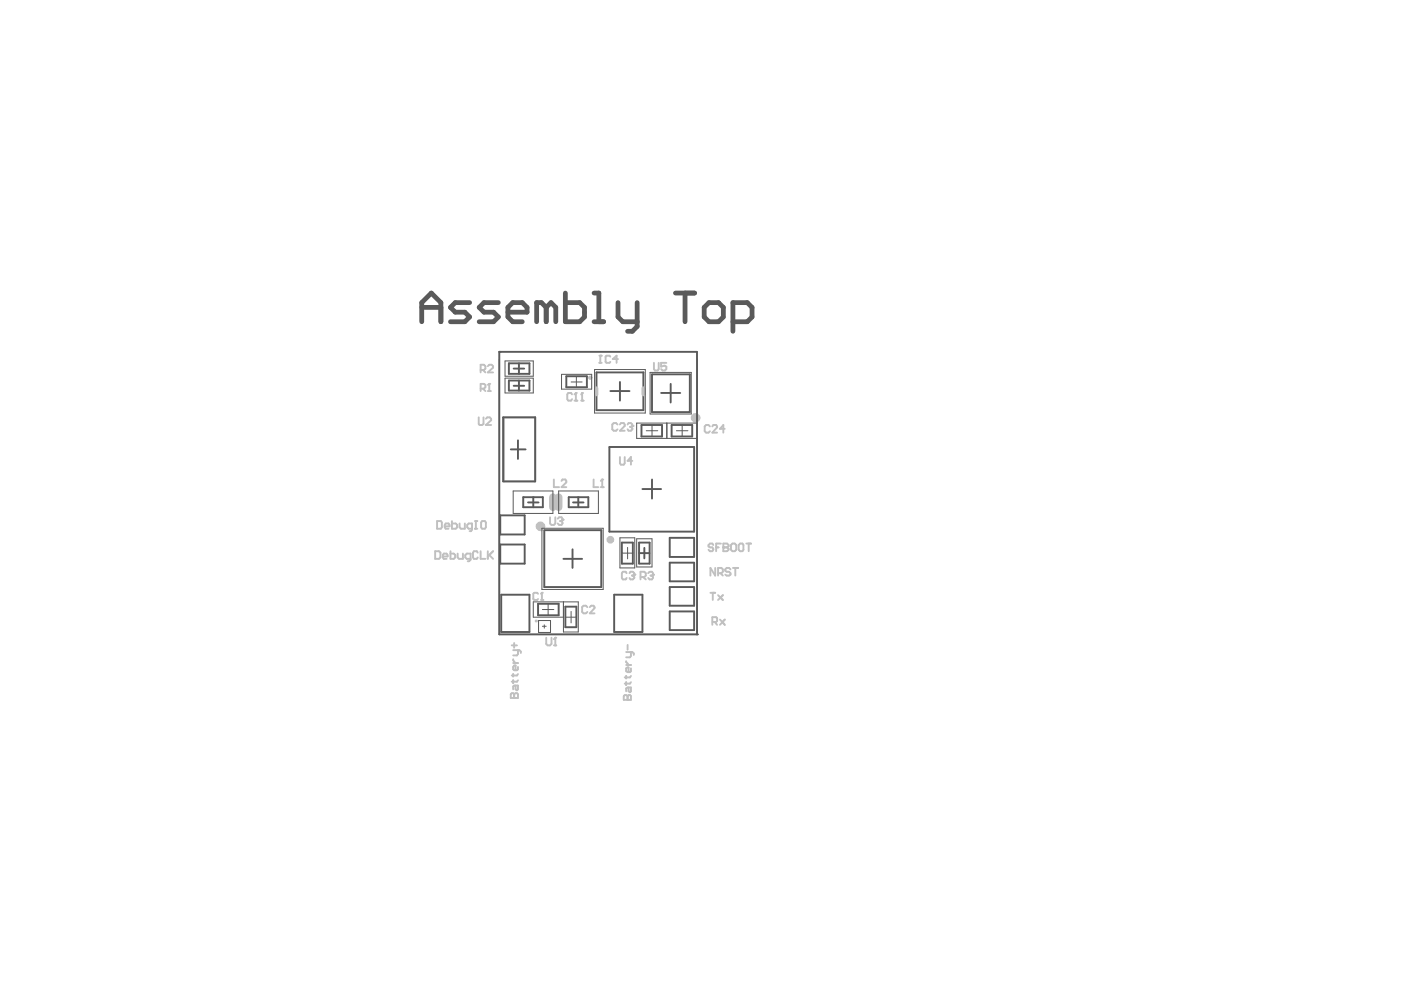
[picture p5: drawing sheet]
<svg xmlns="http://www.w3.org/2000/svg" width="297mm" height="210mm" viewBox="0 0 297 210" stroke-linecap="round" stroke-linejoin="round" font-family="sans-serif">
<g fill="none" stroke="#5a5a5a" stroke-width=".41">
<path d="M107.9 77h4.4v2.3h-4.4zM120.1 79.8h4.3v2.3h-4.3zM126.5 79h9.9v8h-9.9zM138.2 79.4h8.1v8h-8.1zM107.9 80.7h4.4v2.1h-4.4zM136 90.1h4.4v2.4h-4.4zM142.4 90.1h4.4v2.4h-4.4zM110.9 105.4h4.2v2.1h-4.2zM115.4 112.4h12.1v12.1h-12.1zM120.6 105.4h4.1v2.1h-4.1zM131.8 115h2.4v4.5h-2.4zM135.5 115h2.2v4.5h-2.2z"/>
<path d="M114.1 128h4.3v2.5h-4.3zM119.9 128.6h2.3v4.4h-2.3z"/>
</g>
<path d="M129.2 94.8h18v17.9h-18zM138.2 103.7h.1M114.2 131.6h2.5v2.5h-2.5z" fill="none" stroke="#c0c0c0" stroke-width=".21"/>
<path d="M117.2 105.4v2.1M118.4 105.4v2.1" fill="none" stroke="#c0c0c0" stroke-width="1.6"/>
<path d="M126.5 82.3v1.3M136.4 82.3v1.3" fill="none" stroke="#c0c0c0" stroke-width=".81"/>
<path d="M113.5 101.8v-13.3h-6.6v13.6h6.6M115.8 135.2v1.3l.3 .3h.5l.3-.3v-1.3M117.4 136.8h.5M117.7 135.2v1.6" fill="none" stroke="#c0c0c0" stroke-width=".41"/>
<circle cx="117.7" cy="135.2" r=".2" fill="#c0c0c0"/>
<path d="M130.9 90l-.3-.3h-.5l-.3 .3v1l.3 .3h.5l.3-.3M131.4 96.9v1.3l.2 .3h.6l.3-.3v-1.3M131.4 90l.2-.3h.6l.3 .6-1.1 1h1.1M133.1 90l.2-.3h.5l.3 .3v.3M134.1 97.7h-1l.7-.8v1.6M117.7 135.2l-.3 .3M124.5 128.7l-.3-.3h-.5l-.3 .3v1l.3 .3h.5l.3-.3M125 128.7l.3-.3h.6l.2 .5-1.1 1.1h1.1" fill="none" stroke="#c0c0c0" stroke-width=".41"/>
<circle cx="134.1" cy="90.3" r=".2" fill="#c0c0c0"/>
<path d="M133.6 90.5h.2M133.8 90.5l.3 .3-.3 .5h-.5l-.2-.3M134.1 90.3l-.3 .2M135.8 122.3h.8l.3-.3v-.5l-.3-.3h-.8v1.6M136.3 122.3l.6 .5M137.4 121.5l.3-.3h.5l.2 .6" fill="none" stroke="#c0c0c0" stroke-width=".41"/>
<circle cx="138.4" cy="121.8" r=".2" fill="#c0c0c0"/>
<path d="M114.1 125.9l-.2-.2h-.6l-.2 .2v1.1l.2 .2h.6l.2-.2M114.7 127.2h.5M114.9 125.7v1.5M137.9 122h.3M138.2 122l.2 .3-.2 .5h-.5l-.3-.3M138.4 121.8l-.2 .2" fill="none" stroke="#c0c0c0" stroke-width=".41"/>
<circle cx="114.9" cy="125.7" r=".2" fill="#c0c0c0"/>
<path d="M121.3 83.6l-.2-.3h-.6l-.2 .3v1l.2 .3h.6l.2-.3M121.8 84.9h.6M122.1 83.3v1.6M114.9 125.7l-.2 .2" fill="none" stroke="#c0c0c0" stroke-width=".41"/>
<circle cx="122.1" cy="83.3" r=".2" fill="#c0c0c0"/>
<path d="M122.1 83.3l-.3 .3M123.2 84.9h.5M123.4 83.3v1.6" fill="none" stroke="#c0c0c0" stroke-width=".41"/>
<circle cx="123.4" cy="83.3" r=".2" fill="#c0c0c0"/>
<g fill="none" stroke="#c0c0c0" stroke-width=".41">
<path d="M101.9 78.5h.7l.3-.4v-.5l-.3-.3h-.7v1.7M102.4 78.5l.5 .5M103.4 77.6l.3-.3h.5l.3 .3v.3l-1.1 1.1h1.1M127.1 75.4h.5M127.1 76.9h.5M127.3 75.4v1.5M129.4 75.6l-.2-.2h-.6l-.2 .2v1.1l.2 .2h.6l.2-.2M131 76.1h-1.1l.8-.7v1.5M138.6 76.9v1.4l.2 .3h.7l.2-.3v-1.4M141.3 76.9h-1.1v.8l.8-.2 .3 .2v.6l-.3 .3h-.5l-.3-.3M101.5 88.5v1.4l.2 .2h.5l.3-.2v-1.4M101.9 82.4h.7l.3-.3v-.5l-.3-.2h-.7v1.5"/>
<path d="M102.4 82.4l.5 .5M103 88.8l.3-.3h.5l.3 .3v.3l-1.1 1h1.1M103.4 82.9h.6M103.7 81.4v1.5M123.4 83.3l-.2 .3M92.7 110.5h.8l.2 .3v1l-.2 .3h-.8zM94.3 111.6h1l-.2-.6h-.6l-.2 .3v.5l.2 .3h.6M95.8 110.5v1.6h.8l.3-.3v-.5l-.3-.3h-.8M97.4 111v.8l.3 .3h.9v-1.1M100.1 112.1h-.7l-.3-.3v-.5l.3-.3h.7v1.3l-.2 .3h-.3M100.7 112.1h.5M100.7 110.5h.5"/>
<path d="M100.9 110.5v1.6M102.2 110.5h.6l.2 .3v1l-.2 .3h-.6l-.2-.3v-1zM117.4 101.7v1.6h1.1M119.1 102l.2-.3h.6l.2 .6-1 1h1"/>
</g>
<circle cx="103.7" cy="81.4" r=".2" fill="#c0c0c0"/>
<path d="M103.7 81.4l-.3 .2M132.9 121.5l-.2-.3h-.7l-.2 .3v1l.2 .3h.7l.2-.3M133.5 121.5l.2-.3h.5l.3 .3v.3M151 131.9h.8l.2-.2v-.6l-.2-.2h-.8v1.6M151.5 131.9l.5 .6M152.6 131.4l1.1 1.1-.5-.6 .5-.5-1.1 1.1" fill="none" stroke="#c0c0c0" stroke-width=".41"/>
<circle cx="134.5" cy="121.8" r=".2" fill="#c0c0c0"/>
<path d="M125.9 101.7v1.6h1M127.4 103.3h.6M127.7 101.7v1.6M134 122h.2M134.2 122l.3 .3-.3 .5h-.5l-.2-.3M134.5 121.8l-.3 .2" fill="none" stroke="#c0c0c0" stroke-width=".41"/>
<circle cx="127.7" cy="101.7" r=".2" fill="#c0c0c0"/>
<g fill="none" stroke="#c0c0c0" stroke-width=".41">
<path d="M150.5 90.4l-.3-.3h-.5l-.3 .3v1l.3 .3h.5l.3-.3M151 90.4l.2-.3h.6l.2 .5-1 1.1h1M153.7 90.9h-1.1l.8-.8v1.6M92.3 116.9h.8l.3 .3v1l-.3 .3h-.8zM93.9 118h1l-.2-.6h-.6l-.2 .3v.5l.2 .3h.6M95.5 116.9v1.6h.7l.3-.3v-.5l-.3-.3h-.7M97 117.4v.8l.3 .3h.8v-1.1M99.8 118.5h-.8l-.3-.3v-.5l.3-.3h.8v1.3l-.3 .3h-.3M101.3 117.2l-.2-.3h-.6l-.2 .3v1l.2 .3h.6l.2-.3M101.9 116.9v1.6h1M103.4 116.9v1.6M103.7 117.7l.8 .8"/>
<path d="M104.5 116.9l-1.1 1.1M116.6 109.7v1.3l.3 .3h.5l.3-.3v-1.3M118.2 110l.3-.3h.6l.2 .5M127.7 101.7l-.3 .3"/>
</g>
<circle cx="119.3" cy="110.2" r=".2" fill="#c0c0c0"/>
<path d="M118.8 110.5h.3M119.1 110.5l.2 .3-.2 .5h-.6l-.3-.3M119.3 110.2l-.2 .3M150.6 125.7h1M151.1 125.7v1.5M152.2 126.2l1.1 1M153.3 126.2l-1.1 1M108.3 148h1.5v-.8l-.2-.2-.6 .2v.8" fill="none" stroke="#c0c0c0" stroke-width=".41"/>
<circle cx="109" cy="148" r=".2" fill="#c0c0c0"/>
<g fill="none" stroke="#c0c0c0" stroke-width=".41">
<path d="M108.5 136.8h1.1M108.8 139.8v.2l.5 .6M108.8 137.9h1.3l.3 .3v.3M109 136.3v1M109.8 137.9v.8l-.2 .3h-.8M108.3 148v-.8l.2-.2h.3l.2 .2v.8M108.8 142.9v.5M108.8 144.2v.6M108.8 140.6h1M109.3 145.4v.8l.3 .2 .2-.2v-.8h-.8l-.2 .2v.6M109.8 141.4v.5l-.2 .2h-.6l-.2-.2v-.5l.2-.3h.3v1M109.8 144.2l-.2 .3h-1.1"/>
<path d="M109.8 142.9l-.2 .3h-1.1M132.2 148.4h1.6v-.8l-.2-.2h-.3l-.2 .2v.8"/>
</g>
<circle cx="133.1" cy="148.4" r=".2" fill="#c0c0c0"/>
<g fill="none" stroke="#c0c0c0" stroke-width=".41">
<path d="M151.2 115.6l-.2-.4h-.5l-.3 .4v.3l.3 .2h.5l.2 .3-.2 .5h-.5l-.3-.3M151.8 116.1h.5M152.9 115.2h-1.1v1.7M153.4 115.2v1.7h.8l.3-.3-.3-.5h-.8M132.8 138.3h1.3l.3 .3v.3M133.1 136.7v1M133.8 138.3v.8l-.2 .3h-.8M151.6 120.4v1.6l-1-1.6v1.6M152.2 121.5h.8l.3-.3v-.5l-.3-.3h-.8v1.6M152.8 121.5l.5 .5M154.9 120.7l-.3-.3h-.5l-.3 .3v.3l.3 .2h.5l.3 .3v.3l-.3 .2h-.5l-.3-.2M155.4 120.4h1.1"/>
<path d="M155.9 120.4v1.6M132.2 148.4v-.8l.3-.2 .6 .2v.8M132.8 140.2v.2l.5 .6M132.8 143.3v.5M132.8 144.6v.6M132.8 141h1M133.3 145.8v.8l.3 .2 .2-.2v-.8h-.7l-.3 .2v.6M133.8 141.7v.6l-.2 .2h-.5l-.3-.2v-.6l.5-.2v1M133.8 144.6l-.2 .3h-1.1M133.8 143.3l-.2 .3h-1.1"/>
</g>
<circle cx="153.4" cy="116.1" r=".2" fill="#c0c0c0"/>
<g fill="none" stroke="#c0c0c0" stroke-width=".41">
<path d="M153.4 115.2h.8l.3 .4v.3l-.3 .2h-.8M155 115.6l.3-.4h.5l.3 .4v1l-.3 .3h-.5l-.3-.3zM156.6 115.6l.3-.4h.5l.2 .4v1l-.2 .3h-.5l-.3-.3zM158.2 115.2h1M158.7 115.2v1.7"/>
<circle cx="113.7" cy="131.7" r=".1"/>
</g>
<g fill="none" stroke="#c0c0c0" stroke-width="1">
<circle cx="147.5" cy="88.6" r=".51"/>
<circle cx="114.6" cy="111.6" r=".51"/>
</g>
<circle cx="125.1" cy="80.1" r=".2" fill="none" stroke="#c0c0c0" stroke-width=".51"/>
<circle cx="129.4" cy="114.4" r=".41" fill="none" stroke="#c0c0c0" stroke-width=".81"/>
<circle cx="105.9" cy="74.6" r=".2" fill="#5a5a5a"/>
<path d="M147.9 134.4l-.1 .1" fill="none" stroke="#5a5a5a" stroke-width=".21"/>
<circle cx="147.8" cy="134.5" r=".2" fill="#5a5a5a"/>
<g fill="none" stroke="#5a5a5a" stroke-width=".21">
<path d="M105.9 76.1v58.4h41.9M107.1 76.5h6v3.3h-6zM119.1 79.4h6.3v3.1h-6.3zM122.2 79.8v2.3M126.1 78.4h10.7v9.2h-10.7zM137.8 79h8.8v8.8h-8.8zM147.9 76.1v58.3M107.1 80.2h6v3.1h-6zM121.1 81h2.3M135 89.7h12.8v3.2h-12.8zM137 91.3h2.5M138.2 90.1v2.4"/>
<path d="M141.4 89.7v3.2M143.4 91.3h2.4M144.6 90.1v2.4M108.8 104.1h8.4v4.8h-8.4zM114.9 112h13v13h-13zM118.4 104.1h8.5v4.8h-8.5zM131.4 114h3.2v6.4h-3.2zM131.8 117.3h2.4M133.1 116.1v2.4M135 114.2h3.2v6h-3.2zM114.2 131.6h2.5v2.5h-2.5zM115 129.2h2.4"/>
<path d="M115 132.8h.8M115.4 132.5v.7M116.2 128v2.5M119.5 127.6v6.4h3.1v-6.4h-9.5v3.3h6.4M119.9 130.9h2.3M121.1 129.6v2.5"/>
</g>
<g fill="none" stroke="#5a5a5a" stroke-width=".41">
<path d="M105.9 74.6h41.9v59.9h-41.9zM108.9 78.1h2.2M110 77v2.3M106.7 88.5h6.8v13.6h-6.8zM108.3 95.3h3.1M108.9 81.8h2.2M109.8 93.4v3.9M110 80.7v2.1M129.2 94.8h18v17.9h-18zM129.4 82.9h4.1M131.4 81v3.9M140.2 83.3h4"/>
<path d="M142.2 81.4v3.9M106.1 109.3h5.1v4h-5.1zM106.1 115.4h5.1v4.1h-5.1zM111.9 106.5h2.3M113.1 105.4v2.1M119.5 118.5h3.9M121.4 116.5v3.9M121.5 106.5h2.2M122.6 105.4v2.1M135.5 117.3h2.2M136.2 103.7h4M136.6 116.2v2.2"/>
<path d="M138.2 101.7v4M142 114h5.2v4.1h-5.2zM142 119.3h5.2v4h-5.2zM106.3 126.1h6v7.9h-6zM130.2 126.1h6v7.9h-6zM142 124.5h5.2v3.9h-5.2zM142 129.6h5.2v4h-5.2z"/>
</g>
<g fill="none" stroke="#5a5a5a" stroke-width="1">
<path d="M89.4 68.2v-4l2-2.1 2.1 2.1v4M89.4 65.2h4.1M99.6 64.2h-3.1l-1 1 1 1h2.1l1 1-1 1h-3.1M105.7 64.2h-3.1l-1 1 1 1h2l1.1 1-1.1 1h-3M107.7 66.2h4v-1l-1-1h-2l-1 1v2l1 1h2M115.8 65.2l-1-1h-1v4M115.8 65.2v3M115.8 65.2l1-1 1 1v3M119.9 62.1v6.1h3l1-1v-2l-1-1h-3M126 68.2h2M126 62.1h1v6.1M131 64.2v3l1 1h3.1"/>
<path d="M135.1 64.2v5l-1 1h-1M143.2 62.1h4.1M145.2 62.1v6.1M149.3 65.2l1-1h2l1.1 1v2l-1.1 1h-2l-1-1zM155.4 68.2h3l1.1-1v-2l-1.1-1h-3v6"/>
</g>
</svg>
